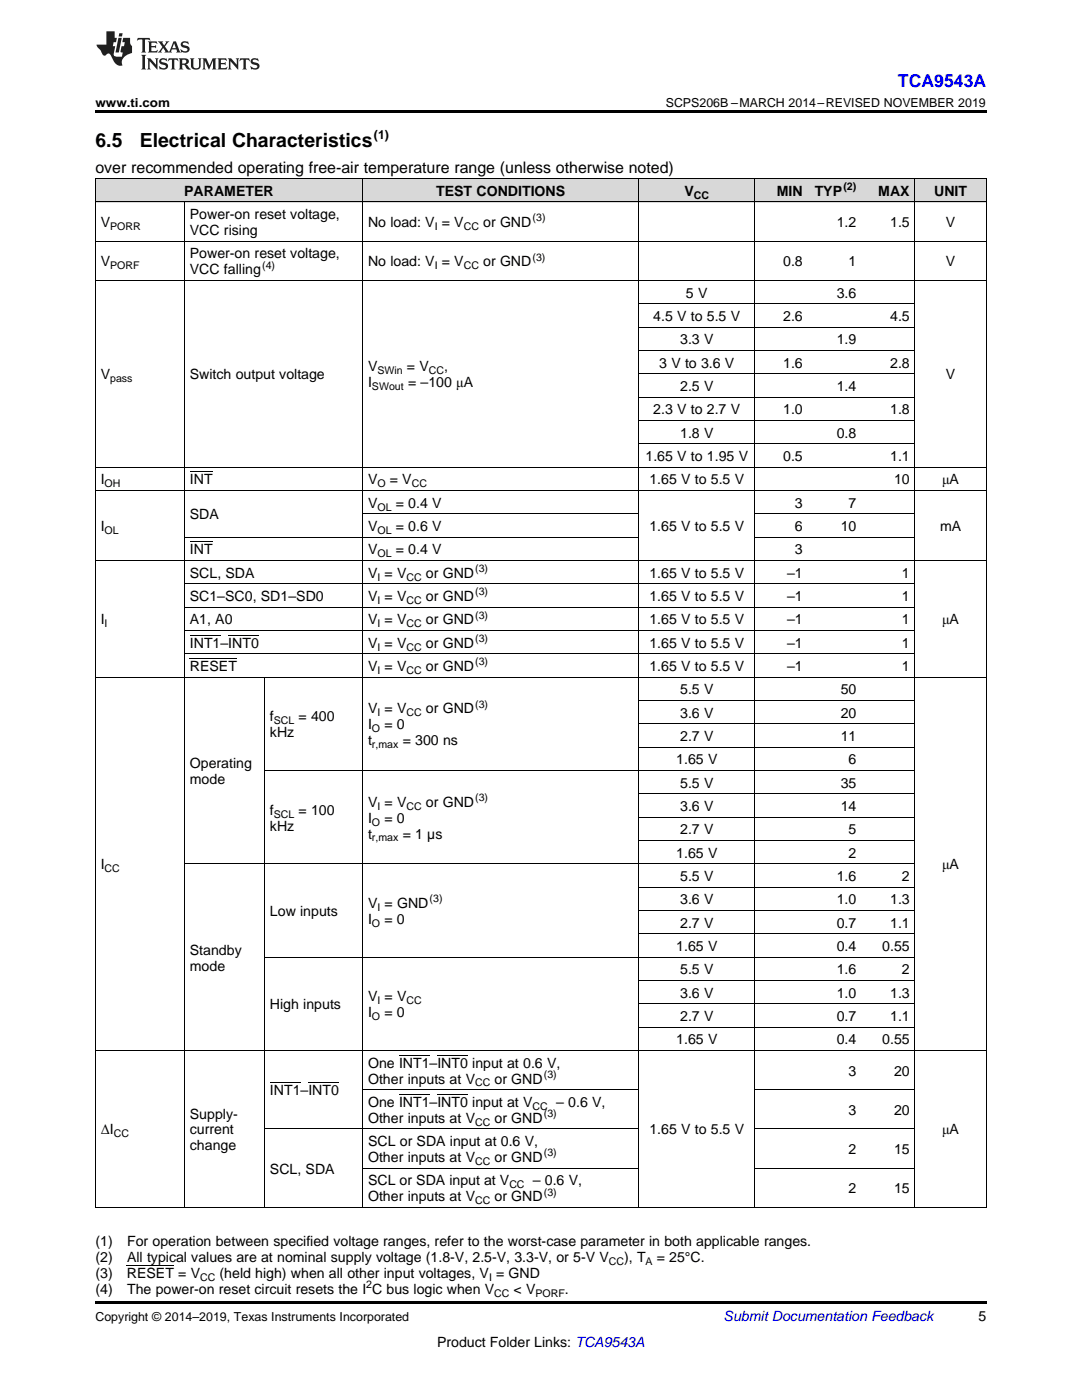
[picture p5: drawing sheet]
<svg xmlns="http://www.w3.org/2000/svg" width="216mm" height="279mm" viewBox="0 0 216 279" stroke-linecap="round" stroke-linejoin="round" font-family="sans-serif">
<defs><g id="words">
<g font-size="3.9">
<text x="19" y="29.3">6.5</text>
<text x="27.9" y="29.3">Electrical Characteristics</text>
</g>
<text font-size="3.5" fill="#00f" x="179.2" y="17.3">TCA9543A</text>
<text font-size="3.2" x="19" y="34.4">over recommended operating free-air temperature range (unless otherwise noted)</text>
<g font-size="2.8">
<text x="36.8" y="39.1">PARAMETER</text>
<text x="87" y="39.1">TEST CONDITIONS</text>
<text x="136.6" y="39.1">V</text>
<text x="155" y="39.1">MIN</text>
<text x="162.6" y="39.1">TYP</text>
<text x="175.3" y="39.1">MAX</text>
<text x="186.4" y="39.1">UNIT</text>
<text x="20.1" y="45.3">V</text>
<text x="37.9" y="43.7">Power-on reset voltage,</text>
<text x="37.9" y="46.9">VCC rising</text>
<text x="73.4" y="45.3">No load: V = V</text>
<text x="96.4" y="45.3">or GND</text>
<text x="167" y="45.3">1.2</text>
<text x="177.6" y="45.3">1.5</text>
<text x="188.7" y="45.3">V</text>
<text x="20.1" y="53.2">V</text>
<text x="37.9" y="51.6">Power-on reset voltage,</text>
<text x="73.4" y="53.2">No load: V = V</text>
<text x="96.4" y="53.2">or GND</text>
<text x="156.3" y="53.2">0.8</text>
<text x="169.3" y="53.2">1</text>
<text x="188.7" y="53.2">V</text>
<text x="37.9" y="54.8">VCC falling</text>
<text x="136.9" y="59.4">5 V</text>
<text x="167" y="59.4">3.6</text>
<text x="130.4" y="64.1">4.5 V to 5.5 V</text>
<text x="156.3" y="64.1">2.6</text>
<text x="177.6" y="64.1">4.5</text>
<text x="135.7" y="68.7">3.3 V</text>
<text x="167" y="68.7">1.9</text>
<text x="20.1" y="75.7">V</text>
<text x="37.9" y="75.7">Switch output voltage</text>
<text x="73.4" y="74.1">V</text>
<text x="73.4" y="77.3">I</text>
<text x="81.2" y="74.1">= V</text>
<text x="81.4" y="77.3">= –100 μA</text>
<text x="88.6" y="74.1">,</text>
<text x="131.6" y="73.4">3 V to 3.6 V</text>
<text x="156.3" y="73.4">1.6</text>
<text x="177.6" y="73.4">2.8</text>
<text x="188.7" y="75.7">V</text>
<text x="130.4" y="82.7">2.3 V to 2.7 V</text>
<text x="135.7" y="78">2.5 V</text>
<text x="156.3" y="82.7">1.0</text>
<text x="167" y="78">1.4</text>
<text x="177.6" y="82.7">1.8</text>
<text x="135.7" y="87.3">1.8 V</text>
<text x="167" y="87.3">0.8</text>
<text x="128.8" y="92">1.65 V to 1.95 V</text>
<text x="156.3" y="92">0.5</text>
<text x="177.6" y="92">1.1</text>
<text x="20.1" y="96.7">I</text>
<text x="37.9" y="96.7">INT</text>
<text x="73.4" y="96.7">V</text>
<text x="73.4" y="101.3">V</text>
<text x="77.8" y="96.7">= V</text>
<text x="79" y="101.3">= 0.4 V</text>
<text x="129.6" y="96.7">1.65 V to 5.5 V</text>
<text x="158.6" y="101.3">3</text>
<text x="169.3" y="101.3">7</text>
<text x="178.4" y="96.7">10</text>
<text x="188" y="96.7">μA</text>
<text x="20.1" y="106">I</text>
<text x="37.9" y="103.6">SDA</text>
<text x="73.4" y="106">V</text>
<text x="79" y="106">= 0.6 V</text>
<text x="129.6" y="106">1.65 V to 5.5 V</text>
<text x="158.6" y="106">6</text>
<text x="167.7" y="106">10</text>
<text x="187.6" y="106">mA</text>
<text x="37.9" y="110.6">INT</text>
<text x="73.4" y="110.6">V</text>
<text x="79" y="110.6">= 0.4 V</text>
<text x="158.6" y="110.6">3</text>
<text x="37.9" y="115.3">SCL, SDA</text>
<text x="37.9" y="119.9">SC1–SC0, SD1–SD0</text>
<text x="73.4" y="115.3">V = V</text>
<text x="73.4" y="119.9">V = V</text>
<text x="85" y="115.3">or GND</text>
<text x="85" y="119.9">or GND</text>
<text x="129.6" y="115.3">1.65 V to 5.5 V</text>
<text x="129.6" y="119.9">1.65 V to 5.5 V</text>
<text x="157.1" y="115.3">–1</text>
<text x="157.1" y="119.9">–1</text>
<text x="180" y="115.3">1</text>
<text x="180" y="119.9">1</text>
<text x="20.1" y="124.6">I</text>
<text x="37.9" y="124.6">A1, A0</text>
<text x="73.4" y="124.6">V = V</text>
<text x="85" y="124.6">or GND</text>
<text x="129.6" y="124.6">1.65 V to 5.5 V</text>
<text x="157.1" y="124.6">–1</text>
<text x="180" y="124.6">1</text>
<text x="188" y="124.6">μA</text>
<text x="37.9" y="129.3">INT1–INT0</text>
<text x="73.4" y="129.3">V = V</text>
<text x="85" y="129.3">or GND</text>
<text x="129.6" y="129.3">1.65 V to 5.5 V</text>
<text x="157.1" y="129.3">–1</text>
<text x="180" y="129.3">1</text>
<text x="37.9" y="133.9">RESET</text>
<text x="73.4" y="133.9">V = V</text>
<text x="85" y="133.9">or GND</text>
<text x="129.6" y="133.9">1.65 V to 5.5 V</text>
<text x="157.1" y="133.9">–1</text>
<text x="180" y="133.9">1</text>
<text x="53.9" y="144">f</text>
<text x="59.6" y="144">= 400</text>
<text x="73.4" y="142.4">V = V</text>
<text x="85" y="142.4">or GND</text>
<text x="135.7" y="138.6">5.5 V</text>
<text x="135.7" y="143.2">3.6 V</text>
<text x="167.7" y="138.6">50</text>
<text x="167.7" y="143.2">20</text>
<text x="53.9" y="147.1">kHz</text>
<text x="73.4" y="145.6">I</text>
<text x="73.4" y="148.7">t</text>
<text x="76.7" y="145.6">= 0</text>
<text x="80.4" y="148.7">= 300 ns</text>
<text x="135.7" y="147.9">2.7 V</text>
<text x="167.7" y="147.9">11</text>
<text x="37.9" y="153.3">Operating</text>
<text x="134.9" y="152.5">1.65 V</text>
<text x="169.3" y="152.5">6</text>
<text x="37.9" y="156.5">mode</text>
<text x="73.4" y="161">V = V</text>
<text x="85" y="161">or GND</text>
<text x="135.7" y="157.2">5.5 V</text>
<text x="135.7" y="161.9">3.6 V</text>
<text x="167.7" y="157.2">35</text>
<text x="167.7" y="161.9">14</text>
<text x="53.9" y="162.6">f</text>
<text x="53.9" y="165.8">kHz</text>
<text x="59.6" y="162.6">= 100</text>
<text x="73.4" y="164.2">I</text>
<text x="73.4" y="167.4">t</text>
<text x="76.7" y="164.2">= 0</text>
<text x="80.4" y="167.4">= 1 µs</text>
<text x="135.7" y="166.5">2.7 V</text>
<text x="169.3" y="166.5">5</text>
<text x="20.1" y="173.5">I</text>
<text x="134.9" y="171.2">1.65 V</text>
<text x="169.3" y="171.2">2</text>
<text x="188" y="173.5">μA</text>
<text x="135.7" y="175.8">5.5 V</text>
<text x="167" y="175.8">1.6</text>
<text x="180" y="175.8">2</text>
<text x="53.9" y="182.8">Low inputs</text>
<text x="73.4" y="181.2">V = GND</text>
<text x="73.4" y="184.4">I</text>
<text x="76.7" y="184.4">= 0</text>
<text x="135.7" y="180.5">3.6 V</text>
<text x="135.7" y="185.1">2.7 V</text>
<text x="167" y="180.5">1.0</text>
<text x="167" y="185.1">0.7</text>
<text x="177.6" y="180.5">1.3</text>
<text x="177.6" y="185.1">1.1</text>
<text x="37.9" y="190.5">Standby</text>
<text x="134.9" y="189.8">1.65 V</text>
<text x="167" y="189.8">0.4</text>
<text x="176" y="189.8">0.55</text>
<text x="37.9" y="193.7">mode</text>
<text x="135.7" y="194.5">5.5 V</text>
<text x="167" y="194.5">1.6</text>
<text x="180" y="194.5">2</text>
<text x="53.9" y="201.4">High inputs</text>
<text x="73.4" y="199.8">V = V</text>
<text x="73.4" y="203">I</text>
<text x="76.7" y="203">= 0</text>
<text x="135.7" y="199.1">3.6 V</text>
<text x="135.7" y="203.8">2.7 V</text>
<text x="167" y="199.1">1.0</text>
<text x="167" y="203.8">0.7</text>
<text x="177.6" y="199.1">1.3</text>
<text x="177.6" y="203.8">1.1</text>
<text x="134.9" y="208.4">1.65 V</text>
<text x="167" y="208.4">0.4</text>
<text x="176" y="208.4">0.55</text>
<text x="73.4" y="213.1">One INT1–INT0 input at 0.6 V,</text>
<text x="169.3" y="214.7">3</text>
<text x="178.4" y="214.7">20</text>
<text x="53.9" y="218.6">INT1–INT0</text>
<text x="73.4" y="216.3">Other inputs at V</text>
<text x="73.4" y="220.9">One INT1–INT0 input at V</text>
<text x="98.7" y="216.3">or GND</text>
<text x="111" y="220.9">– 0.6 V,</text>
<text x="20.1" y="226.4">ΔI</text>
<text x="37.9" y="223.2">Supply-</text>
<text x="37.9" y="226.4">current</text>
<text x="73.4" y="224.1">Other inputs at V</text>
<text x="98.7" y="224.1">or GND</text>
<text x="129.6" y="226.4">1.65 V to 5.5 V</text>
<text x="169.3" y="222.5">3</text>
<text x="178.4" y="222.5">20</text>
<text x="188" y="226.4">μA</text>
<text x="37.9" y="229.6">change</text>
<text x="73.4" y="228.7">SCL or SDA input at 0.6 V,</text>
<text x="73.4" y="231.9">Other inputs at V</text>
<text x="98.7" y="231.9">or GND</text>
<text x="169.3" y="230.3">2</text>
<text x="178.4" y="230.3">15</text>
<text x="53.9" y="234.2">SCL, SDA</text>
<text x="73.4" y="236.6">SCL or SDA input at V</text>
<text x="73.4" y="239.7">Other inputs at V</text>
<text x="98.7" y="239.7">or GND</text>
<text x="106.3" y="236.6">– 0.6 V,</text>
<text x="169.3" y="238.2">2</text>
<text x="178.4" y="238.2">15</text>
<text x="19" y="248.7">(1)</text>
<text x="19" y="251.9">(2)</text>
<text x="25.4" y="248.7">For operation between specified voltage ranges, refer to the worst-case parameter in both applicable ranges.</text>
<text x="25.4" y="251.9">All typical values are at nominal supply voltage (1.8-V, 2.5-V, 3.3-V, or 5-V V</text>
<text x="124.5" y="251.9">), T</text>
<text x="131.1" y="251.9">= 25°C.</text>
<text x="19" y="255.1">(3)</text>
<text x="25.3" y="255.1">RESET = V</text>
<text x="43.8" y="255.1">(held high) when all other input voltages, V = GND</text>
<text x="19" y="258.2">(4)</text>
<text x="25.4" y="258.2">The power-on reset circuit resets the I C bus logic when V</text>
<text x="102.5" y="258.2">&lt; V</text>
<text x="112.7" y="258.2">.</text>
<text x="195.3" y="263.6">5</text>
<text x="87.2" y="268.9">Product Folder Links: TCA9543A</text>
</g>
<text font-size="2.8" fill="#0000c8" x="144.4" y="263.6">Submit Documentation Feedback</text>
<g font-size="2.5">
<text x="19" y="21.4">www.ti.com</text>
<text x="132.9" y="21.4">SCPS206B –MARCH 2014–REVISED NOVEMBER 2019</text>
<text x="74.6" y="27.7">(1)</text>
<text x="19" y="263.6">Copyright © 2014–2019, Texas Instruments Incorporated</text>
</g>
<g font-size="2.1">
<text x="138.4" y="39.7">CC</text>
<text x="168.3" y="38">(2)</text>
<text x="22" y="45.9">PORR</text>
<text x="86.7" y="45.9">I</text>
<text x="92.5" y="45.9">CC</text>
<text x="106.3" y="44.2">(3)</text>
<text x="22" y="53.7">PORF</text>
<text x="52.3" y="53.6">(4)</text>
<text x="86.7" y="53.7">I</text>
<text x="92.5" y="53.7">CC</text>
<text x="106.3" y="52">(3)</text>
<text x="22" y="76.3">pass</text>
<text x="74.2" y="77.9">SWout</text>
<text x="75.3" y="74.7">SWin</text>
<text x="85.6" y="74.7">CC</text>
<text x="20.9" y="97.2">OH</text>
<text x="75.3" y="97.2">O</text>
<text x="75.3" y="101.9">OL</text>
<text x="82.2" y="97.2">CC</text>
<text x="20.9" y="106.5">OL</text>
<text x="75.3" y="106.5">OL</text>
<text x="75.3" y="111.2">OL</text>
<text x="75.3" y="115.9">I</text>
<text x="81.1" y="115.9">CC</text>
<text x="94.8" y="114.2">(3)</text>
<text x="94.8" y="118.8">(3)</text>
<text x="20.9" y="125.2">I</text>
<text x="75.3" y="120.5">I</text>
<text x="75.3" y="125.2">I</text>
<text x="81.1" y="120.5">CC</text>
<text x="81.1" y="125.2">CC</text>
<text x="94.8" y="123.5">(3)</text>
<text x="75.3" y="129.8">I</text>
<text x="81.1" y="129.8">CC</text>
<text x="94.8" y="128.1">(3)</text>
<text x="75.3" y="134.5">I</text>
<text x="81.1" y="134.5">CC</text>
<text x="94.8" y="132.8">(3)</text>
<text x="75.3" y="142.9">I</text>
<text x="81.1" y="142.9">CC</text>
<text x="94.8" y="141.3">(3)</text>
<text x="54.6" y="144.5">SCL</text>
<text x="74.2" y="146.1">O</text>
<text x="74.2" y="149.3">r,max</text>
<text x="75.3" y="161.6">I</text>
<text x="81.1" y="161.6">CC</text>
<text x="94.8" y="159.9">(3)</text>
<text x="54.6" y="163.2">SCL</text>
<text x="74.2" y="164.7">O</text>
<text x="74.2" y="167.9">r,max</text>
<text x="20.9" y="174.1">CC</text>
<text x="74.2" y="185">O</text>
<text x="75.3" y="181.8">I</text>
<text x="85.7" y="180.1">(3)</text>
<text x="74.2" y="203.6">O</text>
<text x="75.3" y="200.4">I</text>
<text x="81.1" y="200.4">CC</text>
<text x="108.5" y="215.1">(3)</text>
<text x="94.8" y="216.8">CC</text>
<text x="106.3" y="221.5">CC</text>
<text x="22.7" y="227">CC</text>
<text x="94.8" y="224.6">CC</text>
<text x="108.5" y="223">(3)</text>
<text x="94.8" y="232.5">CC</text>
<text x="108.5" y="230.8">(3)</text>
<text x="101.6" y="237.1">CC</text>
<text x="108.5" y="238.6">(3)</text>
<text x="94.8" y="240.3">CC</text>
<text x="39.9" y="255.6">CC</text>
<text x="73.1" y="257.1">2</text>
<text x="97.6" y="255.6">I</text>
<text x="121.5" y="252.4">CC</text>
<text x="128.8" y="252.4">A</text>
<text x="98.6" y="258.8">CC</text>
<text x="106.8" y="258.8">PORF</text>
</g>
</g></defs>
<g fill="#d8d8d8">
<path d="M19 35.7h17.8v4.7h-17.8z"/>
<path d="M36.8 35.7h16v4.7h-16z"/>
<path d="M52.8 35.7h19.6v4.7h-19.6z"/>
<path d="M72.4 35.7h55.1v4.7h-55.1z"/>
<path d="M127.5 35.7h23.1v4.7h-23.1z"/>
<path d="M150.6 35.7h10.7v4.7h-10.7z"/>
<path d="M161.3 35.7h10.6v4.7h-10.6z"/>
<path d="M171.9 35.7h10.7v4.7h-10.7z"/>
<path d="M182.6 35.7h14.2v4.7h-14.2z"/>
</g>
<path d="M19 22h177.8v.5h-177.8zM19 259.7h177.8v.5h-177.8z" fill="#000"/>
<g fill="none" stroke="#000" stroke-width=".2">
<path d="M19 35.6l177.8 .1v205.3M19.1 35.7v205.3M72.3 35.7v205.3M127.4 35.7v205.3M150.5 35.7v205.3M182.5 35.7v205.3M19 56h177.8M19 48.1h177.8M19 40.3h177.8M36.8 40.3v200.7M127.5 79.3h55.1M127.5 74.6h55.1"/>
<path d="M127.5 69.9h55.1M127.5 65.3h55.1M127.5 60.6h55.1M19 97.9h177.8M19 93.2h177.8M127.5 88.6h55.1M127.5 83.9h55.1M19 111.8h177.8M36.8 116.5h145.8M36.8 107.2h90.7M72.4 102.5h55.1M150.6 107.2h32"/>
<path d="M150.6 102.5h32M19 135.1h177.8M36.8 130.5h145.8M36.8 125.8h145.8M36.8 121.2h145.8M52.8 135.1v105.9M127.5 139.8h55.1M52.8 153.8h129.8M127.5 158.4h55.1M127.5 149.1h55.1M127.5 144.4h55.1M36.8 172.4h145.8"/>
<path d="M127.5 177h55.1M127.5 167.7h55.1M127.5 163.1h55.1M52.8 191h129.8M127.5 195.7h55.1M127.5 186.4h55.1M127.5 181.7h55.1M19 209.6h177.8M72.4 217.5h55.1M127.5 205h55.1M127.5 200.3h55.1M150.6 217.5h32"/>
<path d="M52.8 225.3h74.7M72.4 233.1h55.1M150.6 233.1h32M150.6 225.3h32M19 241h177.8"/>
</g>
<g fill="#231f20">
<path d="M27.5 7.6l-.1 .5 .4-.2h.6v.1v2.1l-.2 .4h1l-.3-.4v-2.1l.1-.1h.5l.5 .2-.2-.5zM29.5 8.3l.2 .3v1.5l-.2 .4h1.8l.2-.6a1.04 1.04 0 0 1-1.3 .2v-.7h.6l.3 .2v-.6l-.3 .2h-.6v-.6l.8-.1 .4 .3-.2-.5zM31.5 8.3l.9 1.1-.9 1.1h.8l-.2-.2 .5-.7 .4 .7-.2 .2h1.5l-.1-.2 .1-.4h.9l.1 .4-.2 .2h1l-.3-.3-.7-1.9h-.5l-.9 2-.8-1 .9-1h-.8l.1 .3-.3 .5-.4-.6 .2-.2zM34.7 8.6l.4 1h-.7zM36.3 8.4a.63 .63 0 0 0-.2 .7 .63 .63 0 0 0 .6 .4l.6 .2 .1 .2a.75 .75 0 0 1-.7 .4 .75 .75 0 0 1-.6-.5l.1 .7 .1-.1a1.11 1.11 0 0 0 1.5-.6 1.13 1.13 0 0 0-1.2-.8l-.1-.4a1.04 1.04 0 0 1 1.2 .2l-.2-.5-.1 .1-.5-.2zM28.2 10.9l.2 .4v2.2l-.2 .4h1l-.3-.4v-2.2l.3-.4zM29.3 11.6l.3 .4v1.5l-.3 .4h.8l-.2-.4v-1.3l1.5 1.7v-1.9l.2-.4h-.7l.2 .4v.9l-1.1-1.3zM32 11.8a.62 .62 0 0 0-.2 .7 .62 .62 0 0 0 .6 .4l.6 .1 .1 .3a.76 .76 0 0 1-.7 .3 .76 .76 0 0 1-.6-.4l.1 .7 .1-.1a1.11 1.11 0 0 0 1.5-.6 1.13 1.13 0 0 0-1.2-.8l-.1-.4a1.04 1.04 0 0 1 1.2 .2l-.2-.6-.1 .1-.5-.1zM33.7 11.6l-.2 .6a.61 .61 0 0 1 .8-.3v1.6l-.2 .4h.9l-.2-.4v-1.6a.63 .63 0 0 1 .8 .3l-.2-.6zM35.6 11.6l.3 .4v1.5l-.3 .4h1l-.2-.2v-.8l.5 .2a.76 .76 0 0 0 1.2 .7l-1-1a.58 .58 0 0 0 .6-.5 .58 .58 0 0 0-.5-.6zM36.4 11.9h.1a.45 .45 0 0 1 .5 .1 .45 .45 0 0 1 .1 .5l-.7 .2zM37.9 11.6l.2 .2a2.17 2.17 0 0 0 .3 1.9 .99 .99 0 0 0 1.6-.6v-1.1l.2-.4h-.7l.2 .2a1.92 1.92 0 0 1-.2 1.8 .6 .6 0 0 1-.9-.5v-1.1l.2-.4zM40.4 11.6l.2 .4v1.5l-.2 .4h.7l-.2-.4v-1.4l.8 1.8 .8-1.8v1.4l-.2 .4h.9l-.2-.4v-1.5l.2-.4h-.8l-.6 1.5-.6-1.5zM43.4 11.6l.2 .4v1.5l-.2 .4h1.8l.2-.6a1.04 1.04 0 0 1-1.3 .1v-.6h.5l.4 .2v-.6l-.4 .2h-.5v-.7h.8l.3 .3-.1-.6zM45.5 11.6l.2 .4v1.5l-.2 .4h.7l-.2-.4v-1.3l1.5 1.7v-1.9l.2-.4h-.7l.2 .4v.9l-1.1-1.3zM47.9 11.6l-.1 .6a.61 .61 0 0 1 .8-.3v1.6l-.3 .4h1l-.3-.4 .1-1.6a.63 .63 0 0 1 .7 .3l-.1-.6zM50.2 11.8a.62 .62 0 0 0-.2 .7 .62 .62 0 0 0 .6 .4l.6 .1 .2 .3a.76 .76 0 0 1-.8 .3 .76 .76 0 0 1-.6-.4l.1 .7 .2-.1a1.11 1.11 0 0 0 1.5-.6 1.13 1.13 0 0 0-1.3-.8l-.1-.4a1.04 1.04 0 0 1 1.2 .2l-.1-.6-.2 .1-.5-.1z"/>
<path d="M21.2 6.3v2.6h-1.9l.1 .4 .7 .9a.91 .91 0 0 0 1 .8 .56 .56 0 0 1 .5-.3 .56 .56 0 0 1 .5 .3l.4 .8a1.53 1.53 0 0 0 1.9 1.2 1.54 1.54 0 0 1 1-2.1l.9-.3v-1.4a1.52 1.52 0 0 1-.3-1.6h-1.4l-.2 .8h.5l-.2 .8h-.4l-.2 1v.2l.4 .1-.2 .8a1.93 1.93 0 0 1-1.6-.3l.3-1.8h-.5l.2-.8h.4l.2-.8h-.4v-1.3zM23.6 7.6l-.6 2.9h.7l.6-2.9zM23.8 6.6l-.1 .7h.6l.2-.7z"/>
</g>
<path d="M37.9 94.2h4.5M37.9 108.1h4.5M37.9 131.4h9.4M37.9 126.8h6.1M45.5 126.8h6.1M53.9 216.1h6.1M61.5 216.1h6.1M79.6 218.4h6.1M79.6 210.6h6.1M87.3 218.4h6.1M87.3 210.6h6.1M25.3 252.6h9.4" fill="none" stroke="#000" stroke-width=".2"/>
<use href="#words"/>
</svg>
